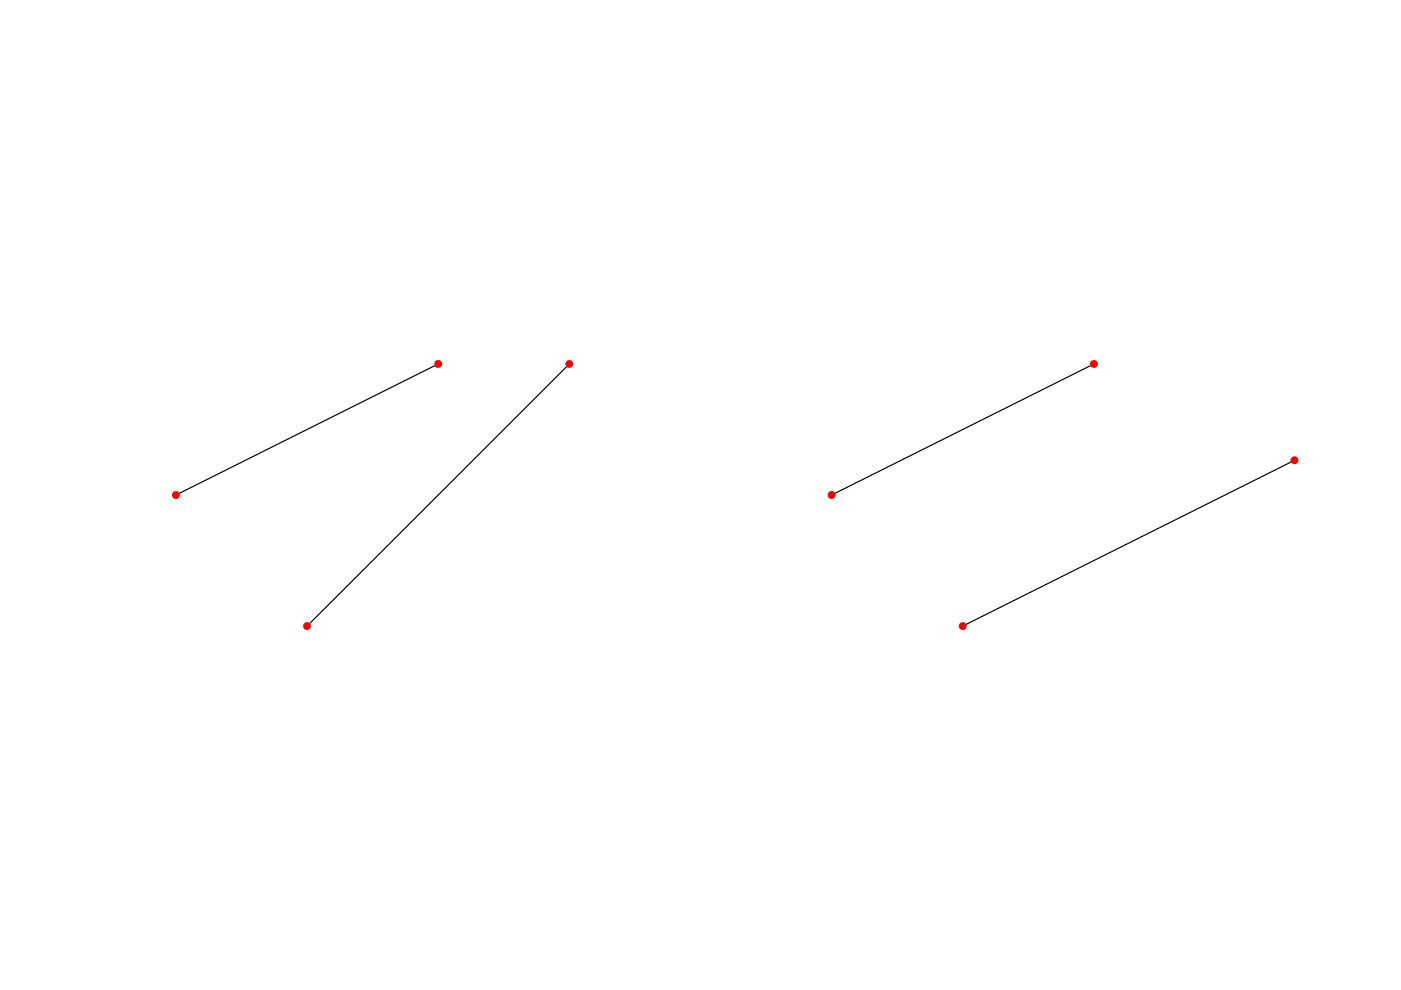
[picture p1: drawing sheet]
<svg xmlns="http://www.w3.org/2000/svg" width="297mm" height="210mm" viewBox="0 0 297 210" stroke-linecap="round" stroke-linejoin="round" font-family="sans-serif">
<path d="M92.9 77.2l-55.6 27.8M120.7 77.2l-55.6 55.5M231.9 77.2l-55.6 27.8M274.5 97.6l-70.4 35.1" fill="none" stroke="#000" stroke-width=".25"/>
<path d="M64.3 132.7a.83 .83 0 0 0 1.6 0 .83 .83 0 0 0-1.6 0zM273.6 97.6a.85 .85 0 0 0 1.7 0 .85 .85 0 0 0-1.7 0zM231.1 77.2a.85 .85 0 0 0 1.7 0 .85 .85 0 0 0-1.7 0zM175.5 105a.85 .85 0 0 0 1.7 0 .85 .85 0 0 0-1.7 0zM203.3 132.7a.85 .85 0 0 0 1.7 0 .85 .85 0 0 0-1.7 0zM36.5 105a.83 .83 0 0 0 1.6 0 .83 .83 0 0 0-1.6 0zM92.1 77.2a.83 .83 0 0 0 1.6 0 .83 .83 0 0 0-1.6 0zM119.9 77.2a.83 .83 0 0 0 1.6 0 .83 .83 0 0 0-1.6 0z" fill-rule="evenodd" fill="#f00"/>
</svg>
